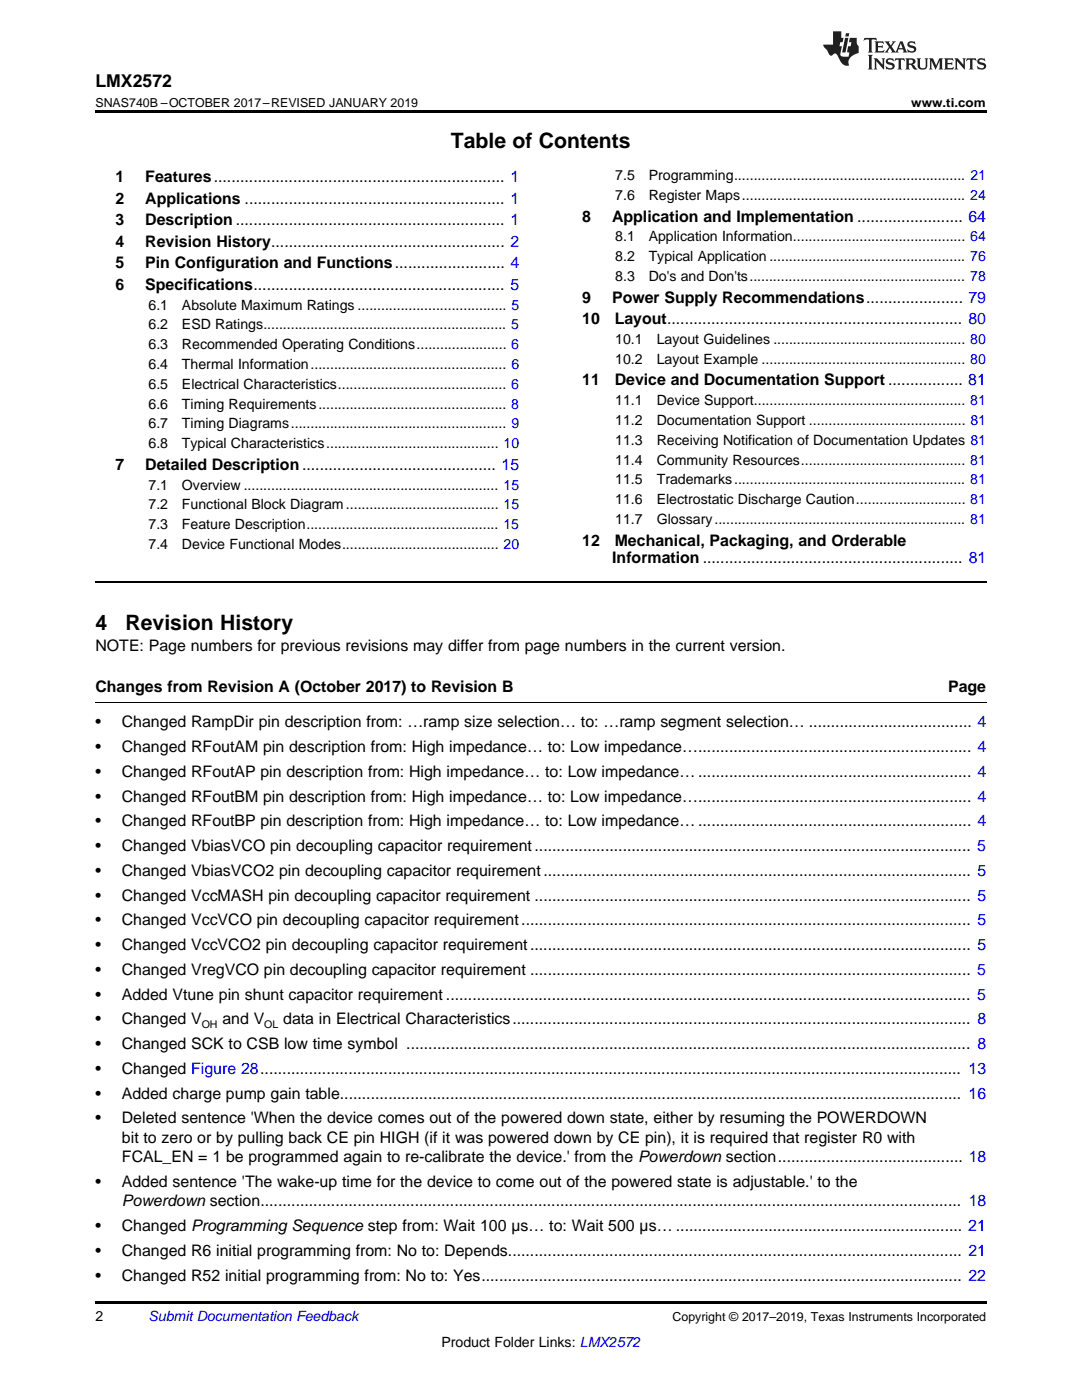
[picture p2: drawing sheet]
<svg xmlns="http://www.w3.org/2000/svg" width="216mm" height="279mm" viewBox="0 0 216 279" stroke-linecap="round" stroke-linejoin="round" font-family="sans-serif">
<defs><g id="words">
<g font-size="4.2">
<text x="90" y="29.6">Table of Contents</text>
<text x="19" y="125.7">4</text>
<text x="25" y="125.7">Revision History</text>
</g>
<text font-size="3.5" x="19" y="17.3">LMX2572</text>
<g font-size="3.2">
<text x="23" y="36.3">1</text>
<text x="23" y="40.6">2</text>
<text x="29" y="36.3">Features.................................................................. 1</text>
<text x="29" y="40.6">Applications ........................................................... 1</text>
<text x="23" y="44.9">3</text>
<text x="29" y="44.9">Description ............................................................. 1</text>
<text x="116.2" y="44.2">8</text>
<text x="122.1" y="44.2">Application and Implementation ........................ 64</text>
<text x="23" y="49.2">4</text>
<text x="23" y="53.6">5</text>
<text x="29" y="49.2">Revision History..................................................... 2</text>
<text x="29" y="53.6">Pin Configuration and Functions......................... 4</text>
<text x="23" y="57.9">6</text>
<text x="29" y="57.9">Specifications......................................................... 5</text>
<text x="116.2" y="60.4">9</text>
<text x="116.2" y="64.7">10</text>
<text x="122.1" y="60.4">Power Supply Recommendations...................... 79</text>
<text x="122.7" y="64.7">Layout................................................................... 80</text>
<text x="116.2" y="76.9">11</text>
<text x="122.7" y="76.9">Device and Documentation Support ................. 81</text>
<text x="23" y="93.8">7</text>
<text x="29" y="93.8">Detailed Description............................................ 15</text>
<text x="116.2" y="108.9">12</text>
<text x="122.2" y="112.4">Information ........................................................... 81</text>
<text x="122.7" y="108.9">Mechanical, Packaging, and Orderable</text>
<text x="19" y="130">NOTE: Page numbers for previous revisions may differ from page numbers in the current version.</text>
<text x="19" y="138.1">Changes from Revision A (October 2017) to Revision B</text>
<text x="189.2" y="138.1">Page</text>
<text x="19" y="145.2">•</text>
<text x="24.3" y="145.2">Changed RampDir pin description from: …ramp size selection… to: …ramp segment selection… ..................................... 4</text>
<text x="19" y="150.1">•</text>
<text x="19" y="155">•</text>
<text x="24.3" y="150.1">Changed RFoutAM pin description from: High impedance… to: Low impedance….............................................................. 4</text>
<text x="24.3" y="155">Changed RFoutAP pin description from: High impedance… to: Low impedance… .............................................................. 4</text>
<text x="19" y="160">•</text>
<text x="24.3" y="160">Changed RFoutBM pin description from: High impedance… to: Low impedance….............................................................. 4</text>
<text x="19" y="164.9">•</text>
<text x="24.3" y="164.9">Changed RFoutBP pin description from: High impedance… to: Low impedance… .............................................................. 4</text>
<text x="19" y="169.9">•</text>
<text x="24.3" y="169.9">Changed VbiasVCO pin decoupling capacitor requirement................................................................................................... 5</text>
<text x="19" y="174.8">•</text>
<text x="19" y="179.7">•</text>
<text x="24.3" y="174.8">Changed VbiasVCO2 pin decoupling capacitor requirement................................................................................................. 5</text>
<text x="24.3" y="179.7">Changed VccMASH pin decoupling capacitor requirement ................................................................................................... 5</text>
<text x="19" y="184.7">•</text>
<text x="24.3" y="184.7">Changed VccVCO pin decoupling capacitor requirement...................................................................................................... 5</text>
<text x="19" y="189.6">•</text>
<text x="24.3" y="189.6">Changed VccVCO2 pin decoupling capacitor requirement.................................................................................................... 5</text>
<text x="19" y="194.6">•</text>
<text x="24.3" y="194.6">Changed VregVCO pin decoupling capacitor requirement .................................................................................................... 5</text>
<text x="19" y="199.5">•</text>
<text x="24.3" y="199.5">Added Vtune pin shunt capacitor requirement ....................................................................................................................... 5</text>
<text x="19" y="204.4">•</text>
<text x="19" y="209.4">•</text>
<text x="24.3" y="204.4">Changed V</text>
<text x="24.3" y="209.4">Changed SCK to CSB low time symbol ................................................................................................................................ 8</text>
<text x="44.4" y="204.4">and V</text>
<text x="56.5" y="204.4">data in Electrical Characteristics........................................................................................................ 8</text>
<text x="19" y="214.3">•</text>
<text x="24.3" y="214.3">Changed Figure 28............................................................................................................................................................... 13</text>
<text x="19" y="219.3">•</text>
<text x="24.3" y="219.3">Added charge pump gain table............................................................................................................................................. 16</text>
<text x="19" y="224.2">•</text>
<text x="24.3" y="224.2">Deleted sentence 'When the device comes out of the powered down state, either by resuming the POWERDOWN</text>
<text x="24.3" y="228.1">bit to zero or by pulling back CE pin HIGH (if it was powered down by CE pin), it is required that register R0 with</text>
<text x="24.3" y="232">FCAL_EN = 1 be programmed again to re-calibrate the device.' from the Powerdown section.......................................... 18</text>
<text x="19" y="236.9">•</text>
<text x="24.3" y="236.9">Added sentence 'The wake-up time for the device to come out of the powered state is adjustable.' to the</text>
<text x="19" y="245.7">•</text>
<text x="24.3" y="245.7">Changed Programming Sequence step from: Wait 100 µs… to: Wait 500 µs… ................................................................. 21</text>
<text x="24.3" y="240.8">Powerdown section............................................................................................................................................................... 18</text>
<text x="19" y="250.6">•</text>
<text x="24.3" y="250.6">Changed R6 initial programming from: No to: Depends....................................................................................................... 21</text>
<text x="19" y="255.6">•</text>
<text x="24.3" y="255.6">Changed R52 initial programming from: No to: Yes............................................................................................................. 22</text>
</g>
<g font-size="2.8">
<text x="122.8" y="36">7.5</text>
<text x="129.4" y="36">Programming........................................................... 21</text>
<text x="122.8" y="39.9">7.6</text>
<text x="129.4" y="39.9">Register Maps......................................................... 24</text>
<text x="122.8" y="48.2">8.1</text>
<text x="122.8" y="52.1">8.2</text>
<text x="129.4" y="48.2">Application Information............................................ 64</text>
<text x="129.4" y="52.1">Typical Application .................................................. 76</text>
<text x="122.8" y="56.1">8.3</text>
<text x="129.4" y="56.1">Do's and Don'ts....................................................... 78</text>
<text x="29.6" y="61.8">6.1</text>
<text x="29.6" y="65.8">6.2</text>
<text x="36.3" y="61.8">Absolute Maximum Ratings ...................................... 5</text>
<text x="36.3" y="65.8">ESD Ratings.............................................................. 5</text>
<text x="29.6" y="69.7">6.3</text>
<text x="36.3" y="69.7">Recommended Operating Conditions....................... 6</text>
<text x="122.8" y="68.7">10.1</text>
<text x="131" y="68.7">Layout Guidelines ................................................. 80</text>
<text x="29.6" y="73.7">6.4</text>
<text x="29.6" y="77.6">6.5</text>
<text x="36.3" y="73.7">Thermal Information.................................................. 6</text>
<text x="36.3" y="77.6">Electrical Characteristics........................................... 6</text>
<text x="122.8" y="72.6">10.2</text>
<text x="131" y="72.6">Layout Example .................................................... 80</text>
<text x="29.6" y="81.6">6.6</text>
<text x="36.3" y="81.6">Timing Requirements................................................ 8</text>
<text x="122.8" y="80.9">11.1</text>
<text x="131" y="80.9">Device Support...................................................... 81</text>
<text x="29.6" y="85.5">6.7</text>
<text x="29.6" y="89.5">6.8</text>
<text x="36.3" y="85.5">Timing Diagrams....................................................... 9</text>
<text x="36.3" y="89.5">Typical Characteristics............................................ 10</text>
<text x="122.8" y="84.8">11.2</text>
<text x="122.8" y="88.8">11.3</text>
<text x="131" y="84.8">Documentation Support ........................................ 81</text>
<text x="131" y="88.8">Receiving Notification of Documentation Updates 81</text>
<text x="122.8" y="92.7">11.4</text>
<text x="131" y="92.7">Community Resources.......................................... 81</text>
<text x="29.6" y="97.7">7.1</text>
<text x="29.6" y="101.7">7.2</text>
<text x="36.3" y="97.7">Overview ................................................................. 15</text>
<text x="36.3" y="101.7">Functional Block Diagram....................................... 15</text>
<text x="122.8" y="96.7">11.5</text>
<text x="122.8" y="100.6">11.6</text>
<text x="131" y="96.7">Trademarks........................................................... 81</text>
<text x="131" y="100.6">Electrostatic Discharge Caution............................ 81</text>
<text x="29.6" y="105.6">7.3</text>
<text x="36.3" y="105.6">Feature Description................................................. 15</text>
<text x="122.8" y="104.6">11.7</text>
<text x="131" y="104.6">Glossary................................................................ 81</text>
<text x="29.6" y="109.6">7.4</text>
<text x="36.3" y="109.6">Device Functional Modes........................................ 20</text>
<text x="19" y="263.6">2</text>
<text x="88.1" y="268.9">Product Folder Links: LMX2572</text>
</g>
<text font-size="2.8" fill="#0000c8" x="29.6" y="263.6">Submit Documentation Feedback</text>
<g font-size="2.5">
<text x="19" y="21.4">SNAS740B –OCTOBER 2017–REVISED JANUARY 2019</text>
<text x="181.8" y="21.4">www.ti.com</text>
<text x="134.2" y="263.6">Copyright © 2017–2019, Texas Instruments Incorporated</text>
</g>
<g font-size="2.1">
<text x="40.3" y="205.1">OH</text>
<text x="52.7" y="205.1">OL</text>
</g>
</g></defs>
<path d="M19 22h177.8v.5h-177.8zM19 259.7h177.8v.5h-177.8z" fill="#000"/>
<path d="M19 140.2h177.8" fill="none" stroke="#000" stroke-width=".2"/>
<path d="M19 116.1h177.8" fill="none" stroke="#000" stroke-width=".35"/>
<g fill="#231f20">
<path d="M172.5 7.6l-.1 .5 .4-.2h.6v.1v2.1l-.2 .4h.9l-.2-.4v-2.1l.1-.1h.5l.5 .2-.2-.5zM174.5 8.3l.2 .3v1.5l-.2 .4h1.8l.2-.6a1.04 1.04 0 0 1-1.3 .2v-.7h.6l.3 .2v-.6l-.3 .2h-.6v-.6l.8-.1 .4 .3-.2-.5zM176.5 8.3l.9 1.1-.9 1.1h.8l-.2-.2 .4-.7 .5 .7-.2 .2h1.5l-.2-.2 .2-.4h.9l.1 .4-.2 .2h1l-.3-.3-.7-1.9h-.5l-.9 2-.8-1 .9-1h-.8l.1 .3-.4 .5-.3-.6 .1-.2zM179.7 8.6l.4 1h-.7zM181.3 8.4a.63 .63 0 0 0-.2 .7 .63 .63 0 0 0 .6 .4l.6 .2 .1 .2a.75 .75 0 0 1-.7 .4 .75 .75 0 0 1-.6-.5l.1 .7 .1-.1a1.11 1.11 0 0 0 1.5-.6 1.13 1.13 0 0 0-1.2-.8l-.1-.4a1.04 1.04 0 0 1 1.2 .2l-.2-.5-.2 .1-.4-.2zM173.2 10.9l.2 .4v2.2l-.2 .4h1l-.3-.4v-2.2l.3-.4zM174.3 11.6l.3 .4v1.5l-.3 .4h.8l-.2-.4v-1.3l1.5 1.7v-1.9l.2-.4h-.7l.2 .4v.9l-1.1-1.3zM177 11.8a.62 .62 0 0 0-.2 .7 .62 .62 0 0 0 .6 .4l.6 .1 .1 .3a.76 .76 0 0 1-.7 .3 .76 .76 0 0 1-.7-.4l.2 .7 .1-.1a1.11 1.11 0 0 0 1.5-.6 1.13 1.13 0 0 0-1.2-.8l-.1-.4a1.04 1.04 0 0 1 1.2 .2l-.2-.6-.2 .1-.5-.1zM178.7 11.6l-.2 .6a.61 .61 0 0 1 .8-.3v1.6l-.2 .4h.9l-.2-.4v-1.6a.63 .63 0 0 1 .7 .3l-.1-.6zM180.6 11.6l.3 .4v1.5l-.3 .4h1l-.2-.2-.1-.8 .6 .2a.76 .76 0 0 0 1.2 .7l-1-1a.58 .58 0 0 0 .6-.5 .58 .58 0 0 0-.5-.6zM181.4 11.9h.1a.45 .45 0 0 1 .5 .1 .45 .45 0 0 1 .1 .5l-.8 .2zM182.9 11.6l.2 .2a2.17 2.17 0 0 0 .3 1.9 .99 .99 0 0 0 1.6-.6v-1.1l.2-.4h-.7l.2 .2a1.92 1.92 0 0 1-.2 1.8 .6 .6 0 0 1-.9-.5v-1.1l.2-.4zM185.4 11.6l.2 .4v1.5l-.2 .4h.7l-.2-.4v-1.4l.8 1.8 .8-1.8v1.4l-.2 .4h.9l-.2-.4v-1.5l.2-.4h-.8l-.6 1.5-.6-1.5zM188.4 11.6l.2 .4v1.5l-.2 .4h1.8l.1-.6a1.04 1.04 0 0 1-1.2 .1v-.6h.5l.4 .2v-.6l-.4 .2h-.5v-.7h.8l.3 .3-.1-.6zM190.5 11.6l.2 .4v1.5l-.2 .4h.7l-.2-.4v-1.3l1.5 1.7v-1.9l.2-.4h-.7l.2 .4v.9l-1.1-1.3zM192.9 11.6l-.1 .6a.61 .61 0 0 1 .7-.3l.1 1.6-.3 .4h1l-.3-.4 .1-1.6a.63 .63 0 0 1 .7 .3l-.1-.6zM195.2 11.8a.62 .62 0 0 0-.2 .7 .62 .62 0 0 0 .6 .4l.6 .1 .1 .3a.76 .76 0 0 1-.7 .3 .76 .76 0 0 1-.6-.4l.1 .7 .1-.1a1.11 1.11 0 0 0 1.6-.6 1.13 1.13 0 0 0-1.3-.8l-.1-.4a1.04 1.04 0 0 1 1.2 .2l-.1-.6-.2 .1-.5-.1z"/>
<path d="M166.2 6.3v2.6h-1.9v.4l.8 .9a.91 .91 0 0 0 1 .8 .56 .56 0 0 1 .5-.3 .56 .56 0 0 1 .5 .3l.4 .8a1.53 1.53 0 0 0 1.9 1.2 1.54 1.54 0 0 1 1-2.1l.9-.3v-1.4a1.52 1.52 0 0 1-.4-1.6h-1.3l-.2 .8h.5l-.2 .8h-.5l-.1 1v.2l.4 .1-.2 .8a1.93 1.93 0 0 1-1.6-.3l.3-1.8h-.5l.2-.8h.4l.2-.8h-.4v-1.3zM168.6 7.6l-.6 2.9h.7l.6-2.9zM168.8 6.6l-.1 .7h.6l.2-.7z"/>
</g>
<use href="#words"/>
</svg>
